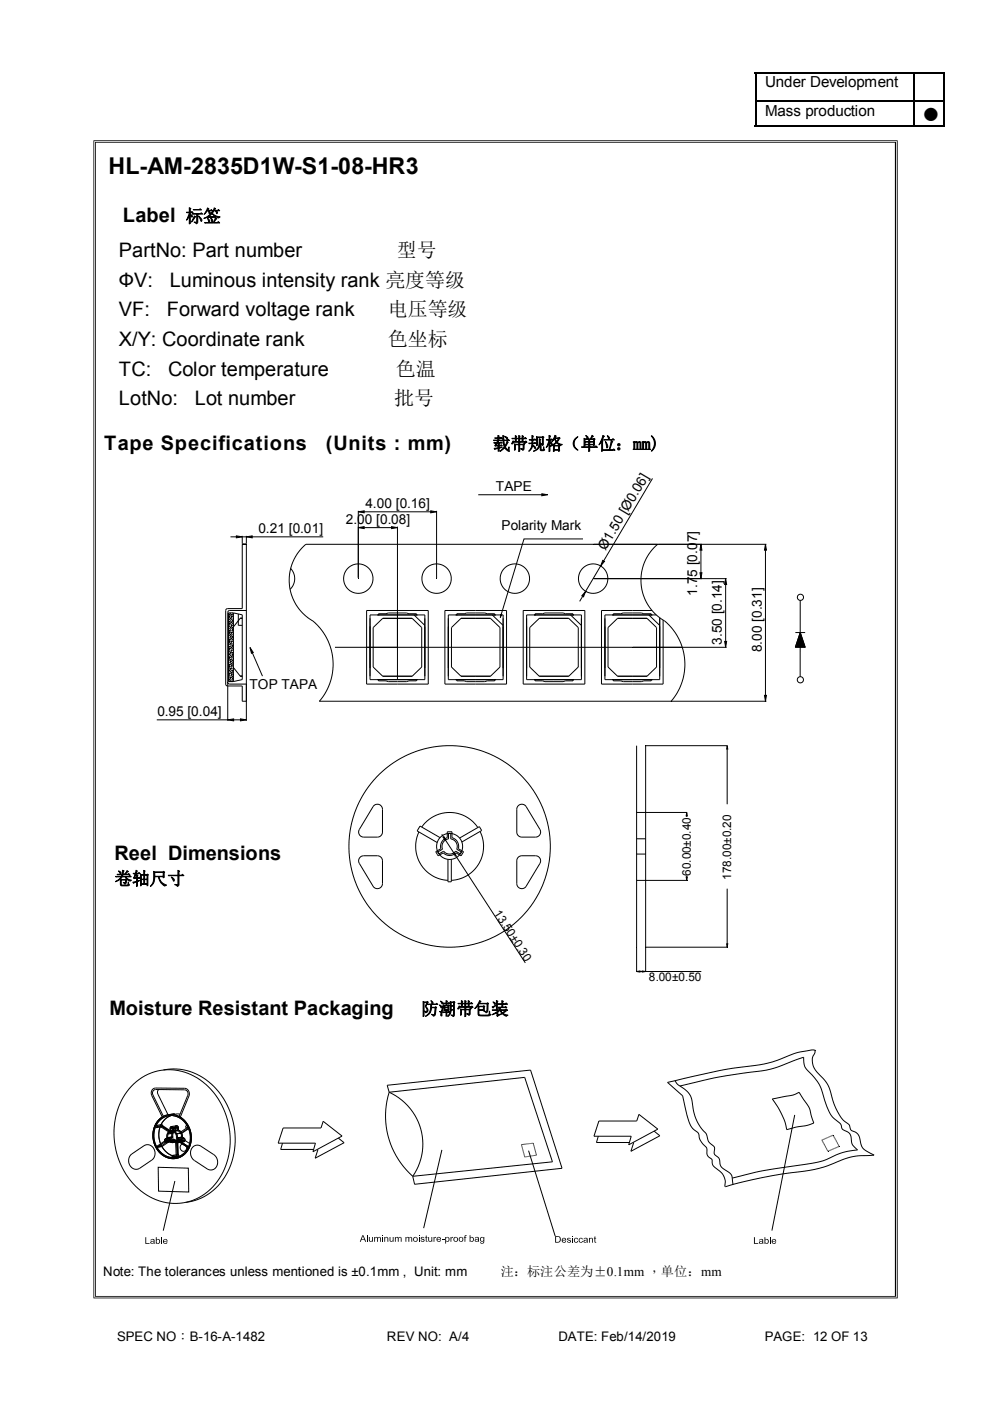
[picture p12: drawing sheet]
<svg xmlns="http://www.w3.org/2000/svg" width="210mm" height="297mm" viewBox="0 0 210 297" stroke-linecap="round" stroke-linejoin="round" font-family="sans-serif">
<defs><g id="words">
<text font-size="4.9" x="23" y="36.9">HL-AM-2835D1W-S1-08-HR3</text>
<g font-size="4.2">
<text x="26.1" y="47.1">Label</text>
<text x="25.2" y="54.6">PartNo: Part number</text>
<text x="84.2" y="54.6">型号</text>
<text x="25.2" y="60.8">ФV:</text>
<text x="36" y="60.8">Luminous intensity rank 亮度等级</text>
<text x="25.2" y="67.1">VF:</text>
<text x="35.4" y="67.1">Forward voltage rank</text>
<text x="82.2" y="67.1">电压等级</text>
<text x="25.2" y="73.4">X/Y: Coordinate rank</text>
<text x="82.2" y="73.4">色坐标</text>
<text x="25.2" y="79.7">TC:</text>
<text x="35.6" y="79.7">Color temperature</text>
<text x="83.9" y="79.7">色温</text>
<text x="25.2" y="86">LotNo:</text>
<text x="41.3" y="86">Lot number</text>
<text x="83.6" y="86">批号</text>
<text x="22.1" y="95.4">Tape Specifications</text>
<text x="69.1" y="95.4">(Units : mm)</text>
<text x="24.3" y="182.2">Reel Dimensions</text>
<text x="23.2" y="215.2">Moisture Resistant Packaging</text>
</g>
<g font-size="3.7">
<text x="39.4" y="47.1">标签</text>
<text x="104.5" y="95.4">载带规格（单位：mm)</text>
<text x="24.3" y="187.6">卷轴尺寸</text>
<text x="89.3" y="215.2">防潮带包装</text>
</g>
<g font-size="3.2">
<text x="162.2" y="18.4">Under Development</text>
<text x="162.2" y="24.5">Mass production</text>
<text x="195.8" y="25.3">●</text>
</g>
<g font-size="2.9">
<text x="77.5" y="107.7">4.00 [0.16]</text>
<text x="105.2" y="104">TAPE</text>
<text x="54.8" y="113.1">0.21 [0.01]</text>
<text x="73.3" y="111.1">2.00 [0.08]</text>
<text x="106.3" y="112.4">Polarity Mark</text>
<text x="128.4" y="116.8" transform="rotate(-59 128.4 116.8)">Ø1.50 [Ø0.06]</text>
<text x="147.8" y="126.3" transform="rotate(-90 147.8 126.3)">1.75 [0.07]</text>
<text x="153.1" y="136.8" transform="rotate(-90 153.1 136.8)">3.50 [0.14]</text>
<text x="161.5" y="138.3" transform="rotate(-90 161.5 138.3)">8.00 [0.31]</text>
<text x="52.9" y="146.2">TOP TAPA</text>
<text x="33.4" y="151.8">0.95 [0.04]</text>
</g>
<g font-size="2.8">
<text x="21.8" y="270.6">Note: The tolerances unless mentioned is ±0.1mm , Unit: mm</text>
<text x="106.2" y="270.6">注：标注公差为±0.1mm ，单位：mm</text>
<text x="24.8" y="284.3">SPEC NO：B-16-A-1482</text>
<text x="82.1" y="284.3">REV NO: A/4</text>
<text x="118.4" y="284.3">DATE: Feb/14/2019</text>
<text x="162.1" y="284.3">PAGE: 12 OF 13</text>
</g>
<g font-size="2.5">
<text x="146.5" y="185.7" transform="rotate(-90 146.5 185.7)">60.00±0.40</text>
<text x="155" y="186.5" transform="rotate(-90 155 186.5)">178.00±0.20</text>
<text x="104.6" y="193.6" transform="rotate(57 104.6 193.6)">13.50±0.30</text>
<text x="137.6" y="207.9">8.00±0.50</text>
</g>
</g></defs>
<g fill="#000">
<path d="M51.4 115.4l.1 .1zM52.2 115.4l.1 .1zM52.2 113.8l.1 .1zM75.9 111.9l.1 .1zM92.5 108.5l.1 .1zM125.7 115.4l.1 .1zM139.4 115.4l.1 .1zM148.6 115.4l.1 .1zM48.5 130.8h.1zM48.5 134.1l.1 .1zM48.5 136l.1 .1zM48.5 139.3l.1 .1z"/>
<path d="M48.6 130.2l.1 .1zM48.6 132.2l.1 .1zM48.6 135.5l.1 .1zM48.6 137.4l.1 .1zM48.7 131.7l.1 .1zM48.7 133.6l.1 .1zM48.7 136.9l.1 .1zM48.7 138.8l.1 .1zM48.8 133l.1 .1zM48.8 135l.1 .1zM48.8 138.3l.1 .1zM48.9 131.2v.1z"/>
<path d="M48.9 134.5v.1zM48.9 136.4v.1zM48.9 139.7v.1zM48.9 132.5l.1 .1zM48.9 137.8l.1 .1zM49 130.7l.1 .1zM49 134l.1 .1zM49 135.9l.1 .1zM49 139.2l.1 .1zM49.1 130.2h.1zM49.1 132l.1 .1zM49.1 135.3l.1 .1z"/>
<path d="M49.1 137.3l.1 .1zM49.2 131.5l.1 .1zM49.2 133.5h.1zM49.2 136.8h.1zM49.2 138.7l.1 .1zM49.3 133h.1zM49.3 134.8l.1 .1zM49.3 138.2l.1 .1zM49.4 131v.1zM49.4 132.4l.1 .1zM49.4 134.3l.1 .1zM49.4 137.7l.1 .1z"/>
<path d="M49.4 139.6h.1zM75.9 122.7l.1 .1zM75.9 122.5l.1 .1zM84.2 137.3l.1 .1zM92.5 122.7l.1 .1zM124.2 125.3l.1 .1zM125.7 122.7l.1 .1zM125.9 122.7l.1 .1zM127.3 120l.1 .1zM134 137.3l.1 .1zM153.8 122.7l.1 .1zM48.3 144.6v.1z"/>
<path d="M48.3 152.6v.1zM48.5 141.3h.1zM48.6 140.7l.1 .1zM48.6 142.7l.1 .1zM48.7 142.1l.1 .1zM48.7 144l.1 .1zM48.8 140.2l.1 .1zM48.8 143.5l.1 .1zM48.9 141.6v.1zM48.9 143l.1 .1zM49 141.1l.1 .1zM49 144.5l.1 .1z"/>
<path d="M49.1 140.6l.1 .1zM49.1 142.5l.1 .1zM49.2 142l.1 .1zM49.2 143.9l.1 .1zM49.3 140.1l.1 .1zM49.3 143.4l.1 .1zM49.4 141.5v.1zM49.4 142.9h.1zM52.2 145.1h.1zM136.9 158.1l.1 .1zM142.3 148.7l.1 .1zM162.3 148.7l.1 .1z"/>
<path d="M94.4 178.1l.1 .1zM136.9 172.2l.1 .1zM96.2 180.8l.1 .1zM136.9 186.6l.1 .1zM145.6 186.6l.1 .1zM136.9 200.9h.1zM136.9 205.9l.1 .1zM154.2 200.9h.1zM36.5 241l.1 .1zM175.5 244l.1 .1zM176.6 240.7h.1zM178 243.1l.1 .1z"/>
<path d="M20.3 30.3v244.5h169.4v-244.5zM20.2 30.1h169.8v244.8h-169.8zM20 29.9v245.2h170.2v-245.2zM19.8 29.7h170.5v245.6h-170.5z"/>
</g>
<path d="M160 15.5h40.4M160.2 15.3v11.3M193.8 15.6v11M200.2 15.3v11.3M160 26.7h40.4M160.4 21.5h39.7" fill="none" stroke="#000" stroke-width=".42"/>
<g fill="none" stroke="#000" stroke-width=".21">
<path d="M48.9 113.8h1.2M51.4 113.6v1.7M51.4 113.8h.8M52.2 113.6v1.7M53.5 113.8h15M76 108.3v14.3M77.2 108.5h14.1M77.2 111.9h5.8M84.3 111.7v32.4M92.6 108.3v14.3M101.4 104.9h13.5M123.6 114.3h-12.5l-4.8 16"/>
<path d="M127.3 120l-3.1 5.4M138.3 101.4l-10.3 17.5M139.4 115.4l-1.7 1.9-1 1.9-.7 2.3-.1 2.5 .5 2.2 1.2 2.4 1.5 1.8 2.1 1.5 1.5 1.6 1.2 2 .9 2.2 .4 2.9-.3 3.1-.9 2.4-1.7 2.6h-74.6M148.6 116.6v4.8M162.3 116.6v30.8M162.5 115.4h-97.6l-1.8 1.9-1 1.9-.7 2.3v2.5l.4 2.2 1 2.1 1.4 1.8 2.4 1.8 1.5 1.6 1.5 2.4 .7 2.1 .3 3.1-.3 2.6-1 2.7-1.6 2.3M48.5 132.3h.1M48.5 137.5h.1M48.5 130.4h.1M48.5 135.6v.1M48.6 133.7l-.1 .1M48.6 138.9l-.1 .1"/>
<path d="M48.6 129.9l-.1 .2M48.6 131.8l-.1 .1M48.6 137l-.1 .2M48.7 135.1l-.2 .2M48.7 133.2l-.2 .2M48.7 138.4l-.2 .3M48.7 131.3l-.2 .3M48.7 136.5l-.2 .3M48.8 134.6l-.3 .3M48.8 139.8l-.3 .3M48.8 132.7l-.3 .3M48.8 137.9l-.3 .4"/>
<path d="M48.9 130.7l-.4 .5M48.9 136l-.4 .4M48.9 134.1l-.4 .4M48.9 139.3l-.4 .5M48.9 129.9l-.2 .3M49 132.1l-.5 .5M49 137.4l-.5 .4M49 130.2l-.4 .5M49 135.5l-.4 .4M49.1 133.5l-.5 .5M49.1 138.8l-.5 .4M49.1 131.6l-.4 .5"/>
<path d="M49.1 136.9l-.4 .4M49.2 134.9l-.5 .5M49.2 133l-.5 .5M49.2 138.3l-.5 .4M49.3 131.1l-.5 .5M49.3 136.3l-.5 .5M49.3 134.4l-.5 .5M49.3 139.7l-.5 .4M49.3 129.9l-.1 .1M49.4 132.5l-.5 .5M49.4 137.7l-.5 .5M49.4 130.6l-.5 .5"/>
<path d="M49.4 135.8l-.5 .5M49.5 133.9l-.5 .5M49.5 139.1l-.5 .5M49.5 129.9h-1v14.6h1M49.5 130.1l-.4 .5M49.5 130.9h.1M49.5 131.3l-.2 .1M49.5 131.6l-.3 .4M49.5 132l-.5 .5M49.5 132.8h-.1M49.5 133.1l-.2 .3M49.5 133.5l-.4 .4"/>
<path d="M49.5 134.6l-.1 .2M49.5 135l-.3 .3M49.5 135.4l-.4 .4M49.5 136.1v.1M49.5 136.5l-.2 .2M49.5 136.9l-.3 .3M49.5 137.2l-.5 .5M49.5 138l-.1 .1M49.5 138.4l-.2 .2M49.5 138.7l-.4 .4M49.5 139.8l-.1 .2M49.5 129.9v14.6"/>
<path d="M49.5 129.9l1.9 .5v13.7l-1.9 .4M50.5 130.2v2.4h.9M51.4 131.1h-.5l-1.4 1.7M52.2 129.4h-3.6l-.3 .4v14.9l.4 .3h3.5M53.5 138.4l2.2 5M61.6 120.5l.7 1 .2 1.2-.3 1.3-.7 .9M71 137.2h83.1M77.7 129.4h13.1v15.6h-13.1zM78.5 130.4h11.6v13.7h-11.6zM79.1 133.1l2-2h6.3l2 2v8.3l-2 2h-6.3l-2-2zM80.3 130.4v-.3h1.5l.6-.1h3.8l.5 .1h1.6v.3M87.8 130.4l2.3 2.2"/>
<path d="M94.3 129.4h13.1v15.6h-13.1zM95.1 130.4h11.6v13.7h-11.6zM95.7 133.1l2-2h6.3l2 2v8.3l-2 2h-6.3l-2-2zM96.9 130.4v-.3h1.5l.5-.1h3.9l.5 .1h1.6v.3M104.4 130.4l2.3 2.2M110.9 129.4h13.1v15.6h-13.1zM111.7 130.4h11.6v13.7h-11.6zM112.3 133.1l2-2h6.3l2 2v8.3l-2 2h-6.3l-2-2zM113.5 130.4v-.3h1.5l.5-.1h3.9l.5 .1h1.6v.3M121 130.4l2.3 2.2M123.5 126.4l-.6 1.1M125.9 122.7h28.2"/>
<path d="M128.9 133.1l2-2h6.3l2 2v8.3l-2 2h-6.3l-2-2zM130 130.4v-.3h1.6l.5-.1h3.9l.5 .1h1.6v.3M137.6 130.4l2.3 2.2M138.2 129.4h-10.7v15.6h13.1v-13.5M139.1 130.4h-10.8v13.7h11.6v-13.1M153.9 123.9v12.1M168.6 134.1h2.1M169.7 127.3v16.2M169.7 134.1l1 3.1h-2.1zM33.2 152.6h15.1M48.3 144.7v8.1M48.5 142.7v.1"/>
<path d="M48.5 140.8v.1M48.6 144.1l-.1 .2M48.6 142.2l-.1 .2M48.7 140.3l-.2 .2M48.7 143.6l-.2 .3M48.7 141.7l-.2 .3M48.8 143.1l-.3 .4M48.9 141.2l-.4 .4M49 142.6l-.5 .5M49 140.7l-.4 .5M49.1 144l-.5 .5M49.1 142.1l-.4 .5"/>
<path d="M49.2 140.2l-.5 .4M49.2 143.5l-.5 .5M49.3 141.6l-.5 .4M49.4 143l-.5 .4M49.4 141.1l-.5 .4M49.5 144.4l-.2 .1M49.5 141.6l1.4 1.8h.5M49.5 140.2l-.3 .3M49.5 140.6l-.4 .4M49.5 141.3v.1M49.5 141.7l-.2 .2M49.5 142.1l-.3 .3"/>
<path d="M49.5 142.5l-.5 .4M49.5 143.2l-.1 .1M49.5 143.6l-.2 .2M49.5 144l-.4 .3M49.5 152.6h1.5M52.2 148.7h-.8v-3.3h-3.2l-.3-.4v-15.6l.3-.4h3.2v-13.6h.8v37.4M80.3 144.1v.3h1.5l.6 .1h3.8l.5-.1h1.6v-.3M96.9 144.1v.3h1.5l.5 .1h3.9l.5-.1h1.6v-.3M113.5 144.1v.3h1.5l.5 .1h3.9l.5-.1h1.6v-.3M130 144.1v.3h1.6l.5 .1h3.9l.5-.1h1.6v-.3M135 158.1v47.9M142.4 148.7h20.1"/>
<path d="M154.2 158.8v11.7M154.3 158.1h-17.4v47.9M79.2 170.9l.5-.3 .6-.1 .5 .3 .3 .5-.1 5.5-.4 .5-.5 .2-3.4-.1-.6-.6v-.8zM88.8 176.4l-.6 1.8v1.9l.4 1.9 .7 1.4 1 1.2 1.4 1.1 1.7 .7 1.6 .2M89.4 175.3l1.2-1.3 1.3-.9 1.8-.6 1.7-.2 1.6 .1 1.6 .6 1.6 1.1 1.1 1.3M93.3 177.6l-4.2-2.5-.7 1.1 4.3 2.4M93.7 176.9l.4 .6M94.4 178.1l1.8 2.7M94.8 176.4h1v1.2l.8 .4 .4 .5 .2 .6v.9l1.1 .6-.5 .9-1.1-.7-.6 .4-.7 .2-.8-.2-.6-.4-1.1 .7-.5-.9 1.1-.6-.1-.8 .3-.7 .5-.6 .6-.3zM95.1 176.7h.5v1.2l.7 .3 .5 .5 .1 .6-.1 .8 1 .5-.2 .4-1-.5-.9 .5h-1l-.6-.5-1 .5-.3-.4 1-.5-.1-.7 .3-.9 .6-.5 .5-.1zM97.4 177.7l4.2-2.4 .5 .8-4.2 2.4M101.8 176.3l.5 1.4 .2 1.9-.3 1.9-.7 1.6-.9 1.3-1.5 1.2-1.7 .8-1.7 .2"/>
<path d="M109.9 170.8l.4-.2 .4-.1 .8 .5 3 5 .1 .6-.4 .7-.6 .2h-3l-.4-.1-.4-.4-.2-.5v-5zM135 177.8h1.9M135 172.3h10.7M145.6 173v.2M76.3 181.8l.8-.4h3l.8 .5 .2 .6v4.9l-.5 .8-.8 .2-.7-.4-3-5v-.7zM95 182.2v4.8h.7v-4.8M96.6 181.4l14.8 22.7M109.8 181.8l.7-.4h3.1l.7 .3 .3 .7-.1 .7-3 4.9-.8 .4-.8-.3-.3-.7v-4.9zM135 181.1h1.9M135 186.7h10.7M145.6 185.7v.2M154.2 188.4v11.7"/>
<path d="M135.7 206h.5M136.9 206h11.8M136.9 200.8h17.4M27.9 230.3a11.1 11.1 0 0 1 16.3 .2 15.7 15.7 0 0 1 .9 21.2 11.2 11.2 0 0 1-16.9-.8 15.7 15.7 0 0 1-.3-20.6zM32.4 230.9l.6-.2h6.1a1.17 1.17 0 0 1 1 1.7l-1.9 4.5a5 5 0 0 1 0 8.4 4.3 4.3 0 0 1-5.7-3.9 4.7 4.7 0 0 1 1.9-4.6l-2.3-4.7v-.7zM33.6 231l-.2 .5 .1 .5 2.2 4.5M34.1 238.7l-1.1 .1M34.1 238.9l2.2 1.4M34.2 238.7h.3l-1.1 .1M34.2 238.7l-.1 .2M34.2 238.7l2.1 1.4M34.3 238.4l-1.1 .2"/>
<path d="M34.3 238.9l-1.1 .2M34.4 238.9h-.3M34.5 238.7l2.1 1.4-.1 .2-2.1-1.4zM34.6 236.7l-2.2-4.5a.78 .78 0 0 1 .6-1.2l6.2 .1a.83 .83 0 0 1 .6 1.1l-1.8 4.5M34.7 226.9a12.5 12.5 0 0 1 13.4 7.3 15.3 15.3 0 0 1-2.4 17.7 10.8 10.8 0 0 1-6.3 3M35.9 236.3a4.6 4.6 0 0 0-2.9 6.8 3.9 3.9 0 0 0 4.5 2.5 3.9 3.9 0 0 0 3.1-4.2 4.8 4.8 0 0 0-4-5.1M35.9 236.3l.1 .2M36 236.5l.6-.1a4.5 4.5 0 0 0-1.8 7.4 3.9 3.9 0 0 0 3 1.5l-1.1 .1M36.1 239.2l1-.1 .1 .5-1.1 .2zM36.1 239.2a.35 .35 0 0 1 .3-.4 .35 .35 0 0 1 .4 .4M36.1 239.2v.6M36.1 239.8l-.4 .2-.2 .4-.1 .8"/>
<path d="M36.3 239.2l.1-.2 .2 .2M36.3 239.2v.7M36.3 239.9a1.02 1.02 0 0 0-.7 1.4M36.6 239.2v.7M36.6 239.9a1.14 1.14 0 0 1 .8 1.4M36.6 236.3v.2a4.7 4.7 0 0 1 3.7 3.8 4.7 4.7 0 0 1-2.1 4.8 4.1 4.1 0 0 1-5.6-3.7 4.1 4.1 0 0 1 3.4-4.9M36.8 239.2l1-.1v.5l-1 .2zM36.8 239.2v.6M36.8 239.8l.7 .7 .1 .7M37 236.3v-.2l-1.1 .2M37.1 239.1a.35 .35 0 0 1 .4-.4 .35 .35 0 0 1 .3 .4M37.1 239.1l-1 .1"/>
<path d="M37.1 239.1l.1 .5M37.2 239.6l-.7 .7v.8M37.2 239.6l-1.1 .2M37.3 239.1l.2-.2 .1 .2M37.3 239.1v.7M37.3 239.1l-1 .1M37.3 239.8a1.02 1.02 0 0 0-.6 1.4M37.3 239.8l-1 .1M37.5 238.7l-1.1 .1M37.5 238.9l-1.1 .1M37.6 239.1l.1 .7M37.6 239.1l-1 .1"/>
<path d="M37.7 239.8a1.13 1.13 0 0 1 .7 1.4M37.7 239.8l-1.1 .1M37.8 239.1l-1 .1M37.8 239.1v.5M37.8 239.6l.7 .7 .1 .8M37.8 239.6l-1 .2M38.2 236.2l-.5-.1-1.1 .2M39.7 238.6l-.1 .1M39.9 239l-1.7 1.1 .1 .2h.2l1.5-1M39.9 239.1h-.3M40 239.2l-1.7 1.1M60 239.2h8.1l.4-1.5 4 3.2-6.1 3.3 .5-1.8h-7.9z"/>
<path d="M82.5 231.6a12 12 0 0 1 5 17.8M82.5 231.6a17 17 0 0 0 5 17.8M82.5 231.6l-.4-1.5 30.4-3.2 6.7 20.8-31.3 3.4-.4-1.7M82.5 231.6l28.7-3.2 5.9 17.9-29.6 3.1M127 237.7h8l.5-1.4 4 3.1-6.2 3.3 .5-1.8h-7.9zM138.7 239.8l1.2 1-6.1 3.3 .6-1.8M143.1 229.1a3.4 3.4 0 0 0 1.9 1.7 4 4 0 0 1 1.8 3.5 9.6 9.6 0 0 0 3 6.2v.1a2.86 2.86 0 0 0 1.6 2.5l.1 .7a1.1 1.1 0 0 0 .7 1.5 2.45 2.45 0 0 1 .5 1.7 5 5 0 0 0 2.1 1.8l.4 .5 .2 1.8M144.2 230.3a111.4 111.4 0 0 1 18.2-3.4 44.5 44.5 0 0 0 7.2-2.5l.8-.2a3.5 3.5 0 0 0 1.6 3.5 8.6 8.6 0 0 1 2.4 4 12.1 12.1 0 0 0 2.3 5.4l1.6 1.3a1.46 1.46 0 0 0 1.4 1.5 1.54 1.54 0 0 1 .8 1.4l.2 1.3 1.1 1.2a15.8 15.8 0 0 0-6.9 2.2l-2.9 .7a100.6 100.6 0 0 0-16.7 3.1M163.8 233l4.3-.8 1.3-.6 1 1.5a6.2 6.2 0 0 1 1.7 3.7l.4 1.3a12.3 12.3 0 0 1-3.9 .9l-1.8 .5a14.6 14.6 0 0 0-3-6.5zM168.5 236.4l-4.8 24.5M172.8 222.7v.4a3.4 3.4 0 0 0 .8 4.6 8.3 8.3 0 0 1 2.9 5.5 8.3 8.3 0 0 0 3.3 5.1l.4 .5a1.23 1.23 0 0 0 1.2 1.3 2.83 2.83 0 0 1 1.1 2.4 2.75 2.75 0 0 0 2.1 2l.7 .4-1.5 .1a14 14 0 0 0-7.3 1.8 31.2 31.2 0 0 1-9.8 2 109.9 109.9 0 0 0-13 2.8 3.3 3.3 0 0 0-1.5-3.6l-.6-.4a1.92 1.92 0 0 1-.7-1.8l-.2-.2a1.54 1.54 0 0 1-.8-1.9l-.1-.3-.5-.5a3.7 3.7 0 0 1-1.2-2.6l-.1-.2a4.7 4.7 0 0 1-2.4-3.7l-.9-4.1-3.2-2.8 1.6-.4M173 222.8l-.9-.2a17.5 17.5 0 0 0-4.7 1.1 25.4 25.4 0 0 1-9.2 2.4 96.8 96.8 0 0 0-15.1 3"/>
<path d="M27.8 244.8l2.7-1.9a1.74 1.74 0 0 1 2.2 .7 1.74 1.74 0 0 1-.3 2.2l-2.8 1.9a1.74 1.74 0 0 1-2.1-.7 1.74 1.74 0 0 1 .3-2.2zM33.2 243.1l.1 .2M33.2 243.2l1.1-.1-1 .1M33.5 247.5l6.4 .2 .1 5-6.4-.2zM34.2 242.9l.1 .2M34.2 242.9l-1 .2M34.3 243l-1.1 .1M34.3 243.1l-1 .2M34.9 241.9l.1 .2M34.9 241.9l-1.7 1.2M35 242.1l-1.7 1.2M35 241.5l.4-.3 1.1-.1-.4 .2z"/>
<path d="M35 241.5a.4 .4 0 0 0-.1 .5 .4 .4 0 0 0 .5 .2M35.1 241.7v.2l.2 .1M35.4 242.2l.4-.3 1-.1-.3 .2zM35.4 241.2l-.4 .3M35.6 241.3l-.5 .4M35.8 241.7a.84 .84 0 0 0 1.4 0M35.8 241.7l-.5 .3M36 241.8v.1M36 241.8l-1.8 1.1M36 241.8l-1.1 .1M36 241.8l-1.1 .2M36 241.9l-1 .2"/>
<path d="M36 241.9l-1.7 1.2M36.1 241.3a.39 .39 0 0 0-.1 .5 .39 .39 0 0 0 .5 .2M36.1 241.3l-1.1 .2M36.1 241.8l-1 .1M36.2 241.5l-1.1 .2M36.3 240.1v.2M36.5 242l-1.1 .2M36.5 241.1l-1.1 .1M36.5 241.1l-.4 .2M36.5 240.3h-.2M36.6 240.2l-1.1 .1M36.6 240.1h-.3"/>
<path d="M36.7 241.2l-.5 .3M36.7 241.2l-1.1 .1M36.7 240.3l-1 .1M36.8 241.8l.7 .3 .4-.1 .4-.2M36.8 241.8l-1.5 .2M36.8 241.8l-.3 .2M36.9 241.5l-.6 .4-.2-.1 .1-.3M36.9 241.5a.85 .85 0 0 0 1.4 0M36.9 241.5l-1.1 .2M37 241.9l-1 .2M37.1 241.7l-2.2 .3M37.1 250.4l-2.5 10.5"/>
<path d="M37.2 241.7l.6 .3M37.3 241.9l1-.1 .4 .2-1 .2zM37.3 241.9l-.6 .3-.9-.3-.4 .3M37.3 241.9l.4 .3M37.3 244.9h.3M37.4 241.3l.5 .4M37.4 242.1l.2 2.8M37.4 242.1h-.2l.1 2.8M37.5 242.1h.2l.1 2.7h-.2zM37.5 245l-1 .2M37.6 241.2l1-.1 .5 .2-1.1 .2zM37.6 241.2l.4 .3"/>
<path d="M37.6 244.8l-.3 .1M37.6 241.9l-1 .1M37.6 242.1l-1 .2M37.7 242.1h-.3M37.7 244.8l-1 .2M37.8 242l1.4-.2 1 .7M37.8 244.8l-.2 .1M37.9 241.7l.1 .3h-.2M37.9 245l-1 .2M38 241.5a.38 .38 0 0 1 .2 .5 .38 .38 0 0 1-.5 .2M38.1 242.1l1.8 1.2M38.1 241.7l-1 .1"/>
<path d="M38.2 242l1.8 1.2-.1 .1-1.8-1.2zM38.2 241.9l-1.1 .2M38.3 241.5l.6 .4 .2-.2-.1-.2M38.3 241.5l-1.1 .2M38.3 240.3l-1 .1M38.3 241.8l-1 .1M38.3 241.8l.4 .2M38.4 241.2l-1 .1M38.4 241.2l.6 .3M38.5 240.2l-1.1 .1M38.6 241.1l-1 .1M38.6 241.1l.5 .2"/>
<path d="M38.7 242.5a.75 .75 0 0 0-.4 1.2 .75 .75 0 0 0 1.2-.1v-.5M38.7 242l-1 .2M39 241.5l-1.1 .2M39.1 241.3a.38 .38 0 0 1 .1 .5 .38 .38 0 0 1-.5 .2M39.1 241.3l-1.1 .2M39.2 241.9l-1.1 .2M40.8 243.2a1.35 1.35 0 0 1 1.8-.2l2.7 1.8a1.73 1.73 0 0 1 .8 2 1.73 1.73 0 0 1-1.7 1.2l-3.2-2a1.93 1.93 0 0 1-.4-2.8zM59.9 242.4l-.4 1.3h7M71.7 241.3l1.3 1-6.2 3.3 .6-1.9M93.7 243.8l-3.9 16.6M110.6 242.9v.1M110.6 242.7v.1"/>
<path d="M110.7 243.1v.1M110.7 243.3v.1M110.8 243.5v.1M110.8 243.7l.1 .2M110.9 242.6l-.2 .1M110.9 243.9v.2M110.9 244.1l.1 .2M111 244.3v.2M111.1 244.6v.1M111.1 242.6h-.2M111.1 244.8v.1M111.2 245v.1"/>
<path d="M111.2 245.2l.1 .1M111.3 242.6h-.1M111.5 242.6h-.1M111.6 245.3h-.2M111.8 242.5l-.2 .1M111.8 245.2h-.2M112 242.5h-.2M112 245.2h-.1M112.1 244l5.6 18.1M112.2 242.5h-.1M112.2 245.2h-.1M112.4 242.5h-.1"/>
<path d="M112.5 245.1h-.2M112.7 242.4l-.2 .1M112.7 245.1h-.2M112.9 242.4h-.2M112.9 245l-.2 .1M113 242.4l.1 .1M113.1 242.6l.1 .2M113.1 245h-.1M113.2 242.8v.2M113.2 243l.1 .2M113.3 243.3v.1M113.3 243.5l.1 .1"/>
<path d="M113.3 245h-.1M113.4 243.7v.1M113.5 243.9v.1M113.5 244.1l.1 .2M113.6 244.9l-.2 .1M113.6 244.3v.2M113.6 244.5l.1 .2M113.7 244.7l-.1 .2M126.9 240.9l-.4 1.3h7M174.3 241.9l.1 .1M174.4 241.7l-.1 .1M174.4 242.1l.1 .1"/>
<path d="M174.5 242.3l.1 .1M174.6 241.6h-.1M174.6 242.4l.1 .2M174.8 242.6v.2M174.8 241.5h-.1M174.9 242.8v.2M175 243v.2M175 241.4l-.1 .1M175.1 243.2v.1M175.2 243.4v.1M175.2 241.3l-.1 .1M175.3 243.6v.1"/>
<path d="M175.4 243.8l.1 .1M175.4 241.2l-.1 .1M175.5 244h.2M175.6 241.1l-.1 .1M175.8 241l-.1 .1M175.9 243.9l-.2 .1M176 240.9l-.1 .1M176.1 243.8l-.2 .1M176.2 240.9h-.1M176.3 243.8h-.2M176.4 240.8h-.1M176.5 243.7h-.1"/>
<path d="M176.5 240.7l.2 .1M176.7 243.6h-.1M176.7 240.8l.1 .2M176.8 241l.1 .2M176.9 243.5l-.1 .1M176.9 241.2l.1 .1M177 241.4l.1 .1M177.1 243.4l-.1 .1M177.1 241.6l.1 .1M177.3 241.8v.1M177.3 243.3l-.1 .1M177.4 242v.1"/>
<path d="M177.5 242.2v.1M177.5 243.2l-.1 .1M177.6 242.4v.1M177.7 242.6v.1M177.7 243.1l-.1 .1M177.8 242.8v.1M177.9 243l-.1 .1"/>
<circle cx="76" cy="122.7" r="3.1"/>
<circle cx="92.6" cy="122.7" r="3.1"/>
<circle cx="109.2" cy="122.7" r="3.1"/>
<circle cx="125.8" cy="122.7" r="3.1"/>
<circle cx="169.7" cy="126.6" r=".65"/>
<circle cx="169.7" cy="144.1" r=".65"/>
<circle cx="95.3" cy="179.5" r="21.4"/>
<circle cx="95.3" cy="179.5" r="2.76"/>
<circle cx="33.2" cy="238.9" r=".23"/>
<circle cx="34.3" cy="238.7" r=".23"/>
<circle cx="39.6" cy="238.9" r=".23"/>
<circle cx="36.7" cy="245.2" r=".22"/>
<circle cx="37.7" cy="245" r=".23"/>
</g>
<g fill="#000">
<path d="M168.6 134.2h2.1v3h-2.1z" fill-rule="evenodd"/>
<path d="M30.8 262.3h.2v1.3h.7v.1h-.9z" fill-rule="evenodd"/>
<path d="M32 262.8h.3l-.2 .2h-.2z" fill-rule="evenodd"/>
<path d="M32 263.2h.6l-.5 .1v.1l.2 .2-.3 .1-.1-.3z" fill-rule="evenodd"/>
<path d="M32 262.8a.53 .53 0 0 1 .7 0 .53 .53 0 0 1 .1 .7v.2h-.2l-.2-.1 .2-.4h-.5l.5-.1-.1-.2z" fill-rule="evenodd"/>
<path d="M32 263.7l.6-.1-.3 .1z" fill-rule="evenodd"/>
<path d="M33 262.3h.2v.5h.3l-.3 .2 .2 .6-.2 .1h-.2z" fill-rule="evenodd"/>
<path d="M33.2 263.6h.3z" fill-rule="evenodd"/>
<path d="M33.2 262.8a.48 .48 0 0 1 .8 .4 .48 .48 0 0 1-.8 .4h.3a.41 .41 0 0 0 .3-.4 .41 .41 0 0 0-.3-.4z" fill-rule="evenodd"/>
<path d="M34.2 262.3h.1v1.4h-.1z" fill-rule="evenodd"/>
<path d="M34.7 262.8h.4l-.3 .3 .7 .1h-.8l.1 .3 .3 .1h-.4l-.1-.4z" fill-rule="evenodd"/>
<path d="M34.7 262.8a.49 .49 0 0 1 .5-.1 .49 .49 0 0 1 .3 .5l-.7-.1h.5l-.2-.3z" fill-rule="evenodd"/>
<path d="M34.7 263.6l.8-.2-.3 .3z" fill-rule="evenodd"/>
<path d="M76.8 261.9h.2l-.3 .8 .6 .2h-.7l-.1 .4h-.2z" fill-rule="evenodd"/>
<path d="M77 261.9l.6 1.4h-.2l-.1-.4-.6-.2h.5l-.3-.7z" fill-rule="evenodd"/>
<path d="M77.8 261.9h.1v1.4h-.1z" fill-rule="evenodd"/>
<path d="M78.2 262.3h.2v.7l.2 .2h-.3z" fill-rule="evenodd"/>
<path d="M78.3 263.2l.6-.1-.3 .2z" fill-rule="evenodd"/>
<path d="M78.9 262.3h.2v1l-.3-.2z" fill-rule="evenodd"/>
<path d="M79.3 262.3l.3 .1-.1 .9h-.2z" fill-rule="evenodd"/>
<path d="M79.5 262.4h.3z" fill-rule="evenodd"/>
<path d="M79.6 262.3l.6 .1-.1 .9h-.1l-.1-.8z" fill-rule="evenodd"/>
<path d="M80.1 262.4l.3-.2 .3 .1z" fill-rule="evenodd"/>
<path d="M80.4 262.4l.3-.1v.1l.1 .9h-.2v-.8z" fill-rule="evenodd"/>
<path d="M81 262.3h.2v1h-.2z" fill-rule="evenodd"/>
<path d="M81 261.9h.2v.2h-.2z" fill-rule="evenodd"/>
<path d="M81.5 262.3l.3 .1-.1 .9h-.2z" fill-rule="evenodd"/>
<path d="M81.6 262.4l.4-.2 .3 .2z" fill-rule="evenodd"/>
<path d="M81.9 262.4h.4v.1v.8h-.2v-.8z" fill-rule="evenodd"/>
<path d="M82.6 262.3h.2v.7l.2 .2h-.3z" fill-rule="evenodd"/>
<path d="M82.7 263.2l.6-.1-.3 .2z" fill-rule="evenodd"/>
<path d="M83.3 262.3h.1v1l-.3-.2z" fill-rule="evenodd"/>
<path d="M83.7 262.3l.3 .1-.1 .9h-.2z" fill-rule="evenodd"/>
<path d="M83.9 262.4h.3z" fill-rule="evenodd"/>
<path d="M84 262.3l.6 .1-.1 .9h-.2v-.8z" fill-rule="evenodd"/>
<path d="M84.5 262.4l.3-.2 .3 .1z" fill-rule="evenodd"/>
<path d="M84.8 262.4l.3-.1v.1v.9h-.1v-.8z" fill-rule="evenodd"/>
<path d="M86 262.3l.3 .1-.2 .9h-.1z" fill-rule="evenodd"/>
<path d="M86.1 262.4h.3z" fill-rule="evenodd"/>
<path d="M86.2 262.3l.7 .1-.1 .9h-.2v-.8z" fill-rule="evenodd"/>
<path d="M86.7 262.4l.3-.2 .3 .1z" fill-rule="evenodd"/>
<path d="M87 262.4l.3-.1 .1 .1v.9h-.2v-.8z" fill-rule="evenodd"/>
<path d="M87.8 262.4l.3-.2 .3 .2h-.3a.4 .4 0 0 0-.3 .4 .4 .4 0 0 0 .3 .4l-.5-.1z" fill-rule="evenodd"/>
<path d="M88.1 262.4h.3a.53 .53 0 0 1 .1 .7 .53 .53 0 0 1-.8 .1h.4a.41 .41 0 0 0 .3-.4 .41 .41 0 0 0-.3-.4z" fill-rule="evenodd"/>
<path d="M88.8 262.3h.2v1h-.2z" fill-rule="evenodd"/>
<path d="M88.8 261.9h.2v.2h-.2z" fill-rule="evenodd"/>
<path d="M89.2 263l.4 .2h-.3z" fill-rule="evenodd"/>
<path d="M89.3 262.3l.6 .1-.5 .1a.66 .66 0 0 1 .6 .7l-.3 .1-.4-.1 .5-.1v-.2a.42 .42 0 0 1-.4-.1 .42 .42 0 0 1-.1-.5z" fill-rule="evenodd"/>
<path d="M89.6 262.4h.3l.1 .1z" fill-rule="evenodd"/>
<path d="M90.3 262l.2-.1v.4h.1v.1h-.1l.1 .7-.3 .1v-.8h-.2z" fill-rule="evenodd"/>
<path d="M90.3 263.2l.3-.1 .1 .2z" fill-rule="evenodd"/>
<path d="M90.8 262.3h.2v.7l.2 .2h-.3z" fill-rule="evenodd"/>
<path d="M90.9 263.2l.6-.1-.3 .2z" fill-rule="evenodd"/>
<path d="M91.5 262.3h.2v1l-.4-.2z" fill-rule="evenodd"/>
<path d="M91.9 262.3l.4 .1-.2 .1v.8h-.2z" fill-rule="evenodd"/>
<path d="M92.2 262.3h.3l-.1 .2-.3-.1z" fill-rule="evenodd"/>
<path d="M92.7 262.4h.3l-.3 .3 .8 .1h-.8l.3 .4h-.3l-.2-.4z" fill-rule="evenodd"/>
<path d="M92.7 262.4a.49 .49 0 0 1 .5-.1 .49 .49 0 0 1 .3 .5l-.8-.1h.6l-.2-.3z" fill-rule="evenodd"/>
<path d="M92.7 263.2l.8-.2-.3 .3z" fill-rule="evenodd"/>
<path d="M93.7 262.7h.5v.2h-.5z" fill-rule="evenodd"/>
<path d="M94.4 262.3l.3 .1-.1 .6 .2 .2h-.2v.5h-.2z" fill-rule="evenodd"/>
<path d="M94.6 262.4l.3-.2 .2 .1z" fill-rule="evenodd"/>
<path d="M94.9 262.4l.2-.1a.51 .51 0 0 1 .2 .7 .51 .51 0 0 1-.7 .2h.2a.42 .42 0 0 0 .3-.4 .42 .42 0 0 0-.2-.4z" fill-rule="evenodd"/>
<path d="M95.5 262.3l.4 .1-.2 .1v.8h-.2z" fill-rule="evenodd"/>
<path d="M95.8 262.3h.3l-.1 .2-.3-.1z" fill-rule="evenodd"/>
<path d="M96.3 262.4l.3-.2 .4 .2h-.4a.41 .41 0 0 0-.3 .4 .41 .41 0 0 0 .3 .4l-.4-.1z" fill-rule="evenodd"/>
<path d="M96.6 262.4h.4a.53 .53 0 0 1 0 .7 .53 .53 0 0 1-.7 .1h.3a.41 .41 0 0 0 .3-.4 .41 .41 0 0 0-.3-.4z" fill-rule="evenodd"/>
<path d="M97.4 262.4l.4-.2 .3 .2h-.3a.4 .4 0 0 0-.4 .4 .4 .4 0 0 0 .4 .4l-.5-.1z" fill-rule="evenodd"/>
<path d="M97.8 262.4h.3a.53 .53 0 0 1 0 .7 .53 .53 0 0 1-.7 .1h.4a.41 .41 0 0 0 .3-.4 .41 .41 0 0 0-.3-.4z" fill-rule="evenodd"/>
<path d="M98.5 262h.3l-.1 .3h.2v.1h-.2v.9h-.2v-.9h-.2z" fill-rule="evenodd"/>
<path d="M98.6 261.9h.3v.1h-.4z" fill-rule="evenodd"/>
<path d="M99.6 261.9h.1v.5h.3l-.2 .2 .1 .5-.2 .2h-.1z" fill-rule="evenodd"/>
<path d="M99.7 263.2h.3z" fill-rule="evenodd"/>
<path d="M99.7 262.4a.48 .48 0 0 1 .8 .4 .48 .48 0 0 1-.8 .4h.3a.42 .42 0 0 0 .3-.4 .42 .42 0 0 0-.3-.4z" fill-rule="evenodd"/>
<path d="M100.7 262.4h.4l-.3 .2h-.1z" fill-rule="evenodd"/>
<path d="M100.8 262.8h.6l-.5 .1-.1 .1 .2 .2h-.3l-.1-.2z" fill-rule="evenodd"/>
<path d="M100.7 262.4a.53 .53 0 0 1 .8-.1 .53 .53 0 0 1 .1 .8v.2h-.2l-.2-.2 .2-.3-.5-.1 .5-.1-.1-.2z" fill-rule="evenodd"/>
<path d="M100.7 263.2h.7l-.4 .1z" fill-rule="evenodd"/>
<path d="M101.8 263.4l.7 .2-.5 .1z" fill-rule="evenodd"/>
<path d="M101.9 262.4l.3-.2 .3 .2h-.3a.4 .4 0 0 0-.3 .4 .4 .4 0 0 0 .3 .3h.5a.55 .55 0 0 1-.9-.3z" fill-rule="evenodd"/>
<path d="M102.2 262.4h.3z" fill-rule="evenodd"/>
<path d="M102.5 263.2l.2-.1-.1 .4-.4 .1 .2-.1z" fill-rule="evenodd"/>
<path d="M102.3 262.4l.4-.1v.8h-.5h.2l.1-.3z" fill-rule="evenodd"/>
<path d="M117.7 262.1l1 .1h-.8v1.1l.7 .1-.9 .1z" fill-rule="evenodd"/>
<path d="M118.2 262.2h.5a.85 .85 0 0 1-.1 1.2l-.7-.1h.3a.54 .54 0 0 0 .5-.5 .54 .54 0 0 0-.5-.6z" fill-rule="evenodd"/>
<path d="M119.2 262.6h.4l-.3 .3 .8 .1h-.8l.3 .4h-.4l-.1-.4z" fill-rule="evenodd"/>
<path d="M119.2 262.6a.48 .48 0 0 1 .6-.1 .48 .48 0 0 1 .3 .5l-.8-.1h.6l-.2-.3z" fill-rule="evenodd"/>
<path d="M119.2 263.4l.8-.2-.2 .3z" fill-rule="evenodd"/>
<path d="M120.2 263.2l.4 .2h-.3z" fill-rule="evenodd"/>
<path d="M120.3 262.6l.3-.2 .4 .2-.6 .1a.66 .66 0 0 1 .6 .6l-.3 .2-.4-.1 .6-.2-.6-.3z" fill-rule="evenodd"/>
<path d="M120.6 262.6h.4v.1z" fill-rule="evenodd"/>
<path d="M121.3 262.5h.2v1h-.2z" fill-rule="evenodd"/>
<path d="M121.3 262.1h.2v.2h-.2z" fill-rule="evenodd"/>
<path d="M121.8 262.5l.4 .1a.41 .41 0 0 0-.3 .4 .41 .41 0 0 0 .3 .4l-.5-.2z" fill-rule="evenodd"/>
<path d="M121.8 262.5h.5l.3 .3z" fill-rule="evenodd"/>
<path d="M121.8 263.4l.8-.3-.3 .4z" fill-rule="evenodd"/>
<path d="M122.8 262.5l.4 .1a.41 .41 0 0 0-.3 .4 .41 .41 0 0 0 .3 .4l-.5-.2z" fill-rule="evenodd"/>
<path d="M122.8 262.5h.5l.3 .3z" fill-rule="evenodd"/>
<path d="M122.8 263.4l.8-.3-.3 .4z" fill-rule="evenodd"/>
<path d="M123.8 262.6h.4l-.3 .2-.2-.1z" fill-rule="evenodd"/>
<path d="M123.8 263h.6l-.4 .1-.1 .1 .2 .2h-.3l-.1-.2z" fill-rule="evenodd"/>
<path d="M123.8 262.6a.53 .53 0 0 1 .7-.1 .53 .53 0 0 1 .1 .8l.1 .2h-.2l-.2-.2 .1-.3-.5-.1 .5-.1v-.2z" fill-rule="evenodd"/>
<path d="M123.8 263.4h.6l-.3 .1z" fill-rule="evenodd"/>
<path d="M124.9 262.5l.3 .1-.1 .9h-.2z" fill-rule="evenodd"/>
<path d="M125.1 262.5l.6 .1h-.7z" fill-rule="evenodd"/>
<path d="M125.3 262.6h.4v.1v.8h-.1l-.1-.8z" fill-rule="evenodd"/>
<path d="M126 262.2l.2-.1v.4h.2v.1h-.2l.1 .7-.2 .1-.1-.8h-.1z" fill-rule="evenodd"/>
<path d="M126.1 263.4l.3-.1v.2z" fill-rule="evenodd"/>
<path d="M159.9 262.3h.2v1.3h.7v.1h-.9z" fill-rule="evenodd"/>
<path d="M161 262.8h.4l-.3 .2h-.2z" fill-rule="evenodd"/>
<path d="M161 263.2h.6l-.4 .1-.1 .1 .2 .2-.3 .1-.1-.3z" fill-rule="evenodd"/>
<path d="M161 262.8a.53 .53 0 0 1 .7 0 .53 .53 0 0 1 .1 .7l.1 .2h-.2l-.2-.1 .1-.4h-.4l.4-.1v-.2z" fill-rule="evenodd"/>
<path d="M161 263.7l.7-.1-.4 .1z" fill-rule="evenodd"/>
<path d="M162.1 262.3h.2v.5h.2l-.2 .2 .1 .6-.1 .1h-.2z" fill-rule="evenodd"/>
<path d="M162.3 263.6h.2z" fill-rule="evenodd"/>
<path d="M162.3 262.8a.48 .48 0 0 1 .7 .4 .48 .48 0 0 1-.7 .4h.2a.41 .41 0 0 0 .3-.4 .41 .41 0 0 0-.3-.4z" fill-rule="evenodd"/>
<path d="M163.2 262.3h.2v1.4h-.2z" fill-rule="evenodd"/>
<path d="M163.7 262.8h.4l-.3 .3 .8 .1h-.8l.3 .4h-.4l-.1-.4z" fill-rule="evenodd"/>
<path d="M163.7 262.8a.48 .48 0 0 1 .6-.1 .48 .48 0 0 1 .3 .5l-.8-.1h.6l-.2-.3z" fill-rule="evenodd"/>
<path d="M163.7 263.6l.9-.2-.3 .3z" fill-rule="evenodd"/>
</g>
<g fill="#000" stroke="#000" stroke-width=".21">
<path d="M114.9 104.7l1.2 .2-1.2 .2zM53 137.3l.7 1-.4 .2zM106.2 130.3h.2l-.3 .6z"/>
<path d="M50.1 113.6l1.3 .2-1.3 .2z" fill-rule="evenodd"/>
<path d="M52.2 113.8l1.3-.2v.4z" fill-rule="evenodd"/>
<path d="M76 108.5l1.2-.2v.4z" fill-rule="evenodd"/>
<path d="M76 111.9l1.2-.2v.4z" fill-rule="evenodd"/>
<path d="M83 111.7l1.3 .2-1.3 .2z" fill-rule="evenodd"/>
<path d="M91.3 108.3l1.3 .2-1.3 .2z" fill-rule="evenodd"/>
<path d="M127.8 118.8l.4 .2-.9 1z" fill-rule="evenodd"/>
<path d="M148.6 115.4l.2 1.2h-.4z" fill-rule="evenodd"/>
<path d="M162.3 115.4l.2 1.2h-.4z" fill-rule="evenodd"/>
<path d="M124.2 125.4l-.5 1.1-.3-.2z" fill-rule="evenodd"/>
<path d="M148.4 121.4h.4l-.2 1.3z" fill-rule="evenodd"/>
<path d="M153.6 136h.5l-.2 1.2z" fill-rule="evenodd"/>
<path d="M153.9 122.7l.2 1.2h-.5z" fill-rule="evenodd"/>
<path d="M48.3 152.6l1.2-.2v.4z" fill-rule="evenodd"/>
<path d="M51 152.4l1.2 .2-1.2 .2z" fill-rule="evenodd"/>
<path d="M154.2 158.1l.1 .7h-.2z" fill-rule="evenodd"/>
<path d="M162.1 147.4h.4l-.2 1.3z" fill-rule="evenodd"/>
<path d="M93.9 177.6l.3-.2 .2 .7z" fill-rule="evenodd"/>
<path d="M145.6 172.3l.1 .7h-.2z" fill-rule="evenodd"/>
<path d="M96.2 180.8l.5 .6-.2 .1z" fill-rule="evenodd"/>
<path d="M145.5 185.9h.2l-.1 .8z" fill-rule="evenodd"/>
<path d="M135 206l.7-.1v.2z" fill-rule="evenodd"/>
<path d="M136.2 205.9l.7 .1-.7 .1z" fill-rule="evenodd"/>
<path d="M154.1 200.1h.2l-.1 .7z" fill-rule="evenodd"/>
</g>
<use href="#words"/>
</svg>
